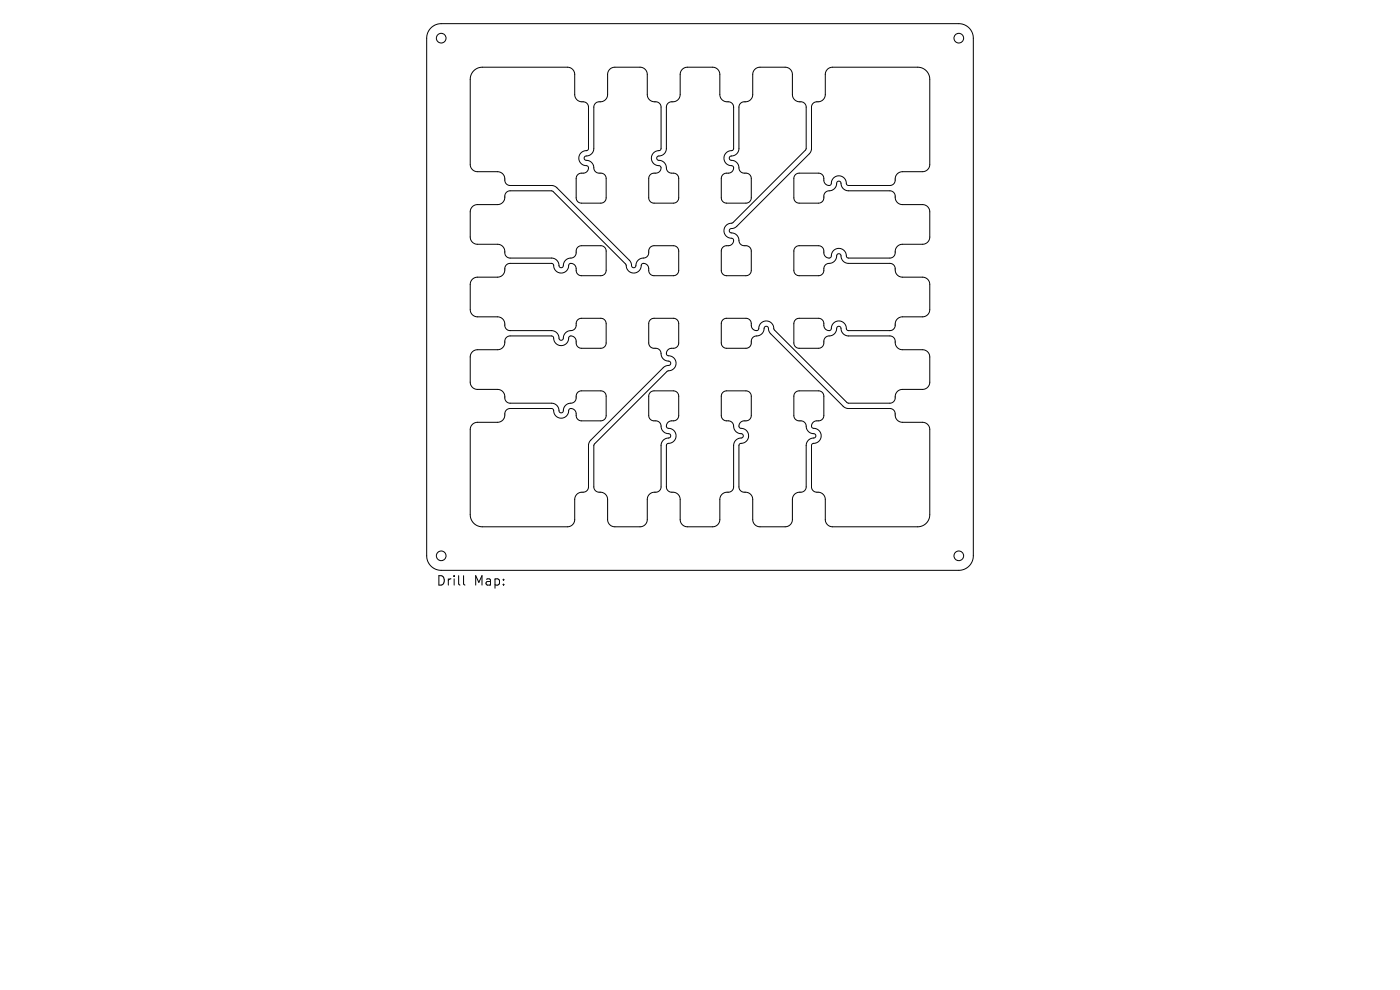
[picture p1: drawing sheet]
<svg xmlns="http://www.w3.org/2000/svg" width="297mm" height="210mm" viewBox="0 0 297 210" stroke-linecap="round" stroke-linejoin="round" font-family="sans-serif">
<defs><g id="words">
<g font-size="2.8">
<text x="92.5" y="124.5">Drill</text>
<text x="100.5" y="124.5">Map:</text>
</g>
</g></defs>
<g fill="none" stroke="#000" stroke-width=".21">
<path d="M91.4 5.9a3.1 3.1 0 0 1 2.2-.9h109.8a3.1 3.1 0 0 1 3.1 3.1v109.8a3.1 3.1 0 0 1-3.1 3.1h-109.8a3.1 3.1 0 0 1-3.1-3.1v-109.8a3.1 3.1 0 0 1 .9-2.2zM100.5 15l.7-.5 1.1-.2h18.1a1.54 1.54 0 0 1 1.5 1.5v4.4a1.72 1.72 0 0 0 2.1 1.4l.6 .4 .2 .6v8.9l-.3 .4a1.65 1.65 0 0 0-1.7 1.7 1.65 1.65 0 0 0 1.8 1.6 .97 .97 0 0 1 .1 1.1 .97 .97 0 0 1-1 .4h-.4a1.13 1.13 0 0 0-1.1 1.2v4.2a1.13 1.13 0 0 0 1.2 1h4.2a1.13 1.13 0 0 0 1-1.1v-4.2a1.13 1.13 0 0 0-1.1-1.1h-.5a1.3 1.3 0 0 1-1.1-1.5 2.24 2.24 0 0 0-1.8-1.3l-.2-.4 .3-.4a1.7 1.7 0 0 0 1.8-1.6v-8.9a1.3 1.3 0 0 1 1.6-1 1.54 1.54 0 0 0 1.3-1.5v-4.4a1.54 1.54 0 0 1 1.5-1.4h5.5a1.54 1.54 0 0 1 1.4 1.5v4.4a1.72 1.72 0 0 0 2.1 1.4l.6 .4 .2 .6v8.9l-.3 .4a1.65 1.65 0 0 0-1.7 1.7 1.65 1.65 0 0 0 1.8 1.6 .97 .97 0 0 1 .1 1.1 .97 .97 0 0 1-1 .4h-.4a1.13 1.13 0 0 0-1.1 1.2v4.2a1.13 1.13 0 0 0 1.2 1h4.2a1.13 1.13 0 0 0 1-1.1v-4.2a1.13 1.13 0 0 0-1.1-1.1h-.5a1.3 1.3 0 0 1-1.1-1.5 2.24 2.24 0 0 0-1.8-1.3l-.2-.4 .3-.4a1.7 1.7 0 0 0 1.8-1.6v-8.9a1.3 1.3 0 0 1 1.6-1 1.54 1.54 0 0 0 1.3-1.5v-4.4a1.54 1.54 0 0 1 1.5-1.4h5.5a1.54 1.54 0 0 1 1.4 1.5v4.4a1.72 1.72 0 0 0 2.1 1.4l.6 .4 .2 .6v8.9l-.3 .4a1.65 1.65 0 0 0-1.7 1.7 1.65 1.65 0 0 0 1.8 1.6 .97 .97 0 0 1 .1 1.1 .97 .97 0 0 1-1 .4h-.5a1.13 1.13 0 0 0-1 1.2v4.2a1.13 1.13 0 0 0 1.1 1h4.2a1.13 1.13 0 0 0 1.1-1.1v-4.2a1.13 1.13 0 0 0-1.1-1.1h-.5a1.3 1.3 0 0 1-1.1-1.5 2.24 2.24 0 0 0-1.9-1.3l-.1-.4 .3-.4a1.7 1.7 0 0 0 1.8-1.6v-8.9a1.3 1.3 0 0 1 1.6-1 1.54 1.54 0 0 0 1.3-1.5v-4.4a1.54 1.54 0 0 1 1.5-1.4h5.5a1.54 1.54 0 0 1 1.4 1.5v4.4a1.72 1.72 0 0 0 2.1 1.4l.6 .4 .2 .6v9.1l-15.6 15.6a1.66 1.66 0 0 0-1.8 1.7 1.66 1.66 0 0 0 1.8 1.6 .97 .97 0 0 1 .1 1.1 .97 .97 0 0 1-1 .4h-.5a1.13 1.13 0 0 0-1 1.2v4.2a1.13 1.13 0 0 0 1.1 1h4.2a1.13 1.13 0 0 0 1.1-1.1v-4.2a1.13 1.13 0 0 0-1.1-1.1h-.5a1.3 1.3 0 0 1-1.1-1.5 2.24 2.24 0 0 0-1.9-1.3l-.1-.4 .1-.3 1-.3 .5-.3 15.6-15.6 .3-.9v-8.9a1.3 1.3 0 0 1 1.6-1 1.54 1.54 0 0 0 1.3-1.5v-4.4a1.54 1.54 0 0 1 1.5-1.4h18.3a2.57 2.57 0 0 1 2.3 2.5v18.2a1.54 1.54 0 0 1-1.5 1.4h-4.4a1.72 1.72 0 0 0-1.4 2.1l-.4 .6-.6 .2h-8.9l-.4-.3a1.65 1.65 0 0 0-1.7-1.7 1.65 1.65 0 0 0-1.6 1.9 .97 .97 0 0 1-1.1 0 .97 .97 0 0 1-.4-1v-.4a1.13 1.13 0 0 0-1.2-1.1h-4.2a1.13 1.13 0 0 0-1 1.2v4.2a1.13 1.13 0 0 0 1.1 1h4.2a1.13 1.13 0 0 0 1.1-1.1v-.5a1.3 1.3 0 0 1 1.5-1.1 2.24 2.24 0 0 0 1.3-1.8l.4-.2 .4 .3a1.7 1.7 0 0 0 1.6 1.8h8.9a1.3 1.3 0 0 1 1 1.6 1.54 1.54 0 0 0 1.5 1.3h4.4a1.54 1.54 0 0 1 1.4 1.5v5.5a1.54 1.54 0 0 1-1.5 1.4h-4.4a1.72 1.72 0 0 0-1.4 2.1l-.4 .6-.6 .2h-8.9l-.4-.3a1.65 1.65 0 0 0-1.7-1.7 1.65 1.65 0 0 0-1.6 1.8 .97 .97 0 0 1-1.1 .1 .97 .97 0 0 1-.4-1v-.4a1.13 1.13 0 0 0-1.2-1.1h-4.2a1.13 1.13 0 0 0-1 1.2v4.2a1.13 1.13 0 0 0 1.1 1h4.2a1.13 1.13 0 0 0 1.1-1.1v-.5a1.3 1.3 0 0 1 1.5-1.1 2.24 2.24 0 0 0 1.3-1.8l.4-.2 .4 .3a1.7 1.7 0 0 0 1.6 1.8h8.9a1.3 1.3 0 0 1 1 1.6 1.54 1.54 0 0 0 1.5 1.3h4.4a1.54 1.54 0 0 1 1.4 1.5v5.5a1.54 1.54 0 0 1-1.5 1.4h-4.4a1.72 1.72 0 0 0-1.4 2.1l-.4 .6-.6 .2h-8.9l-.4-.3a1.65 1.65 0 0 0-1.7-1.7 1.65 1.65 0 0 0-1.6 1.8 .97 .97 0 0 1-1.1 .1 .97 .97 0 0 1-.4-1v-.5a1.13 1.13 0 0 0-1.2-1h-4.2a1.13 1.13 0 0 0-1 1.1v4.2a1.13 1.13 0 0 0 1.1 1.1h4.2a1.13 1.13 0 0 0 1.1-1.1v-.5a1.3 1.3 0 0 1 1.5-1.1 2.24 2.24 0 0 0 1.3-1.9l.4-.1 .4 .3a1.7 1.7 0 0 0 1.6 1.8h8.9a1.3 1.3 0 0 1 1 1.6 1.54 1.54 0 0 0 1.5 1.3h4.4a1.54 1.54 0 0 1 1.4 1.5v5.5a1.54 1.54 0 0 1-1.5 1.4h-4.4a1.72 1.72 0 0 0-1.4 2.1l-.4 .6-.6 .2h-9.1l-15.6-15.6a1.66 1.66 0 0 0-1.7-1.8 1.66 1.66 0 0 0-1.6 1.8 .97 .97 0 0 1-1.1 .1 .97 .97 0 0 1-.4-1v-.5a1.13 1.13 0 0 0-1.1-1h-4.3a1.13 1.13 0 0 0-1 1.1v4.2a1.13 1.13 0 0 0 1.1 1.1h4.2a1.13 1.13 0 0 0 1.1-1.1v-.5a1.3 1.3 0 0 1 1.5-1.1 2.24 2.24 0 0 0 1.3-1.9l.4-.1 .3 .1 .3 1 .3 .5 15.6 15.6 .9 .3h8.9a1.3 1.3 0 0 1 1 1.6 1.54 1.54 0 0 0 1.5 1.3h4.4a1.54 1.54 0 0 1 1.4 1.5v18.3a2.57 2.57 0 0 1-2.5 2.3h-18.2a1.54 1.54 0 0 1-1.4-1.5v-4.4a1.72 1.72 0 0 0-2.1-1.4l-.6-.4-.2-.6v-8.9l.3-.4a1.65 1.65 0 0 0 1.7-1.7 1.65 1.65 0 0 0-1.8-1.6 .97 .97 0 0 1-.1-1.1 .97 .97 0 0 1 1-.4h.4a1.13 1.13 0 0 0 1.1-1.2v-4.2a1.13 1.13 0 0 0-1.2-1h-4.2a1.13 1.13 0 0 0-1 1.1v4.2a1.13 1.13 0 0 0 1.1 1.1h.5a1.3 1.3 0 0 1 1.1 1.5 2.24 2.24 0 0 0 1.8 1.3l.2 .4-.3 .4a1.7 1.7 0 0 0-1.8 1.6v8.9a1.3 1.3 0 0 1-1.6 1 1.54 1.54 0 0 0-1.3 1.6v4.3a1.54 1.54 0 0 1-1.5 1.4h-5.5a1.54 1.54 0 0 1-1.4-1.5v-4.4a1.72 1.72 0 0 0-2.1-1.4l-.6-.4-.2-.6v-8.9l.3-.4a1.65 1.65 0 0 0 1.7-1.7 1.65 1.65 0 0 0-1.8-1.6 .97 .97 0 0 1-.1-1.1 .97 .97 0 0 1 1-.4h.4a1.13 1.13 0 0 0 1.1-1.2v-4.2a1.13 1.13 0 0 0-1.1-1h-4.3a1.13 1.13 0 0 0-1 1.1v4.2a1.13 1.13 0 0 0 1.1 1.1h.5a1.3 1.3 0 0 1 1.1 1.5 2.24 2.24 0 0 0 1.9 1.3l.1 .4-.3 .4a1.7 1.7 0 0 0-1.8 1.6v8.9a1.3 1.3 0 0 1-1.6 1 1.54 1.54 0 0 0-1.3 1.6v4.3a1.54 1.54 0 0 1-1.5 1.4h-5.5a1.54 1.54 0 0 1-1.4-1.5v-4.4a1.72 1.72 0 0 0-2.1-1.4l-.6-.4-.2-.6v-8.9l.3-.4a1.65 1.65 0 0 0 1.7-1.7 1.65 1.65 0 0 0-1.8-1.6 .97 .97 0 0 1-.1-1.1 .97 .97 0 0 1 1-.4h.5a1.13 1.13 0 0 0 1-1.2v-4.2a1.13 1.13 0 0 0-1.1-1h-4.2a1.13 1.13 0 0 0-1.1 1.1v4.2a1.13 1.13 0 0 0 1.2 1.1h.4a1.3 1.3 0 0 1 1.1 1.5 2.24 2.24 0 0 0 1.9 1.3l.1 .4-.3 .4a1.7 1.7 0 0 0-1.8 1.6v8.9a1.3 1.3 0 0 1-1.6 1 1.54 1.54 0 0 0-1.3 1.6v4.3a1.54 1.54 0 0 1-1.5 1.4h-5.5a1.54 1.54 0 0 1-1.4-1.5v-4.4a1.72 1.72 0 0 0-2.1-1.4l-.6-.4-.2-.6v-9.1l15.6-15.6a1.66 1.66 0 0 0 1.8-1.7 1.66 1.66 0 0 0-1.8-1.6 .97 .97 0 0 1-.1-1.1 .97 .97 0 0 1 1-.4h.5a1.13 1.13 0 0 0 1-1.1v-4.3a1.13 1.13 0 0 0-1.1-1h-4.2a1.13 1.13 0 0 0-1.1 1.1v4.2a1.13 1.13 0 0 0 1.2 1.1h.4a1.3 1.3 0 0 1 1.1 1.5 2.24 2.24 0 0 0 1.9 1.3l.1 .4-.1 .3-1 .3-.5 .3-15.6 15.6-.3 .9v8.9a1.3 1.3 0 0 1-1.6 1 1.54 1.54 0 0 0-1.3 1.6v4.3a1.54 1.54 0 0 1-1.5 1.4h-18.3a2.57 2.57 0 0 1-2.3-2.5v-18.2a1.54 1.54 0 0 1 1.5-1.4h4.4a1.72 1.72 0 0 0 1.4-2.1l.4-.6 .6-.2h8.9l.4 .3a1.65 1.65 0 0 0 1.7 1.7 1.65 1.65 0 0 0 1.6-1.8 .97 .97 0 0 1 1.1-.1 .97 .97 0 0 1 .4 1v.4a1.13 1.13 0 0 0 1.2 1.1h4.2a1.13 1.13 0 0 0 1-1.2v-4.2a1.13 1.13 0 0 0-1.1-1h-4.2a1.13 1.13 0 0 0-1.1 1.1v.5a1.3 1.3 0 0 1-1.5 1.1 2.24 2.24 0 0 0-1.3 1.8l-.4 .2-.4-.3a1.7 1.7 0 0 0-1.6-1.8h-8.9a1.3 1.3 0 0 1-1-1.6 1.54 1.54 0 0 0-1.5-1.3h-4.4a1.54 1.54 0 0 1-1.4-1.5v-5.5a1.54 1.54 0 0 1 1.5-1.4h4.4a1.72 1.72 0 0 0 1.4-2.1l.4-.6 .6-.2h8.9l.4 .3a1.65 1.65 0 0 0 1.7 1.7 1.65 1.65 0 0 0 1.6-1.8 .97 .97 0 0 1 1.1-.1 .97 .97 0 0 1 .4 1v.4a1.13 1.13 0 0 0 1.2 1.1h4.2a1.13 1.13 0 0 0 1-1.1v-4.3a1.13 1.13 0 0 0-1.1-1h-4.2a1.13 1.13 0 0 0-1.1 1.1v.5a1.3 1.3 0 0 1-1.5 1.1 2.24 2.24 0 0 0-1.3 1.9l-.4 .1-.4-.3a1.7 1.7 0 0 0-1.6-1.8h-8.9a1.3 1.3 0 0 1-1-1.6 1.54 1.54 0 0 0-1.5-1.3h-4.4a1.54 1.54 0 0 1-1.4-1.5v-5.5a1.54 1.54 0 0 1 1.5-1.4h4.4a1.72 1.72 0 0 0 1.4-2.1l.4-.6 .6-.2h8.9l.4 .3a1.65 1.65 0 0 0 1.7 1.7 1.65 1.65 0 0 0 1.6-1.8 .97 .97 0 0 1 1.1-.1 .97 .97 0 0 1 .4 1v.5a1.13 1.13 0 0 0 1.2 1h4.2a1.13 1.13 0 0 0 1-1.1v-4.2a1.13 1.13 0 0 0-1.1-1.1h-4.2a1.13 1.13 0 0 0-1.1 1.2v.4a1.3 1.3 0 0 1-1.5 1.1 2.24 2.24 0 0 0-1.3 1.9l-.4 .1-.4-.3a1.7 1.7 0 0 0-1.6-1.8h-8.9a1.3 1.3 0 0 1-1-1.6 1.54 1.54 0 0 0-1.5-1.3h-4.4a1.54 1.54 0 0 1-1.4-1.5v-5.5a1.54 1.54 0 0 1 1.5-1.4h4.4a1.72 1.72 0 0 0 1.4-2.1l.4-.6 .6-.2h9.1l15.6 15.6a1.66 1.66 0 0 0 1.7 1.8 1.66 1.66 0 0 0 1.6-1.8 .97 .97 0 0 1 1.1-.1 .97 .97 0 0 1 .4 1v.5a1.13 1.13 0 0 0 1.2 1h4.2a1.13 1.13 0 0 0 1-1.1v-4.2a1.13 1.13 0 0 0-1.1-1.1h-4.2a1.13 1.13 0 0 0-1.1 1.2v.4a1.3 1.3 0 0 1-1.5 1.1 2.24 2.24 0 0 0-1.3 1.9l-.4 .1-.3-.1-.3-1-.3-.5-15.6-15.6-.9-.3h-8.9a1.3 1.3 0 0 1-1-1.6 1.54 1.54 0 0 0-1.5-1.3h-4.4a1.54 1.54 0 0 1-1.4-1.5v-18.1l.2-1.1zM98.3 122.1v1.7l.3 .3"/>
<circle cx="93.6" cy="8.1" r="1.03"/>
<circle cx="203.4" cy="8.1" r="1.03"/>
<circle cx="93.6" cy="117.9" r="1.03"/>
<circle cx="203.4" cy="117.9" r="1.03"/>
</g>
<use href="#words"/>
</svg>
